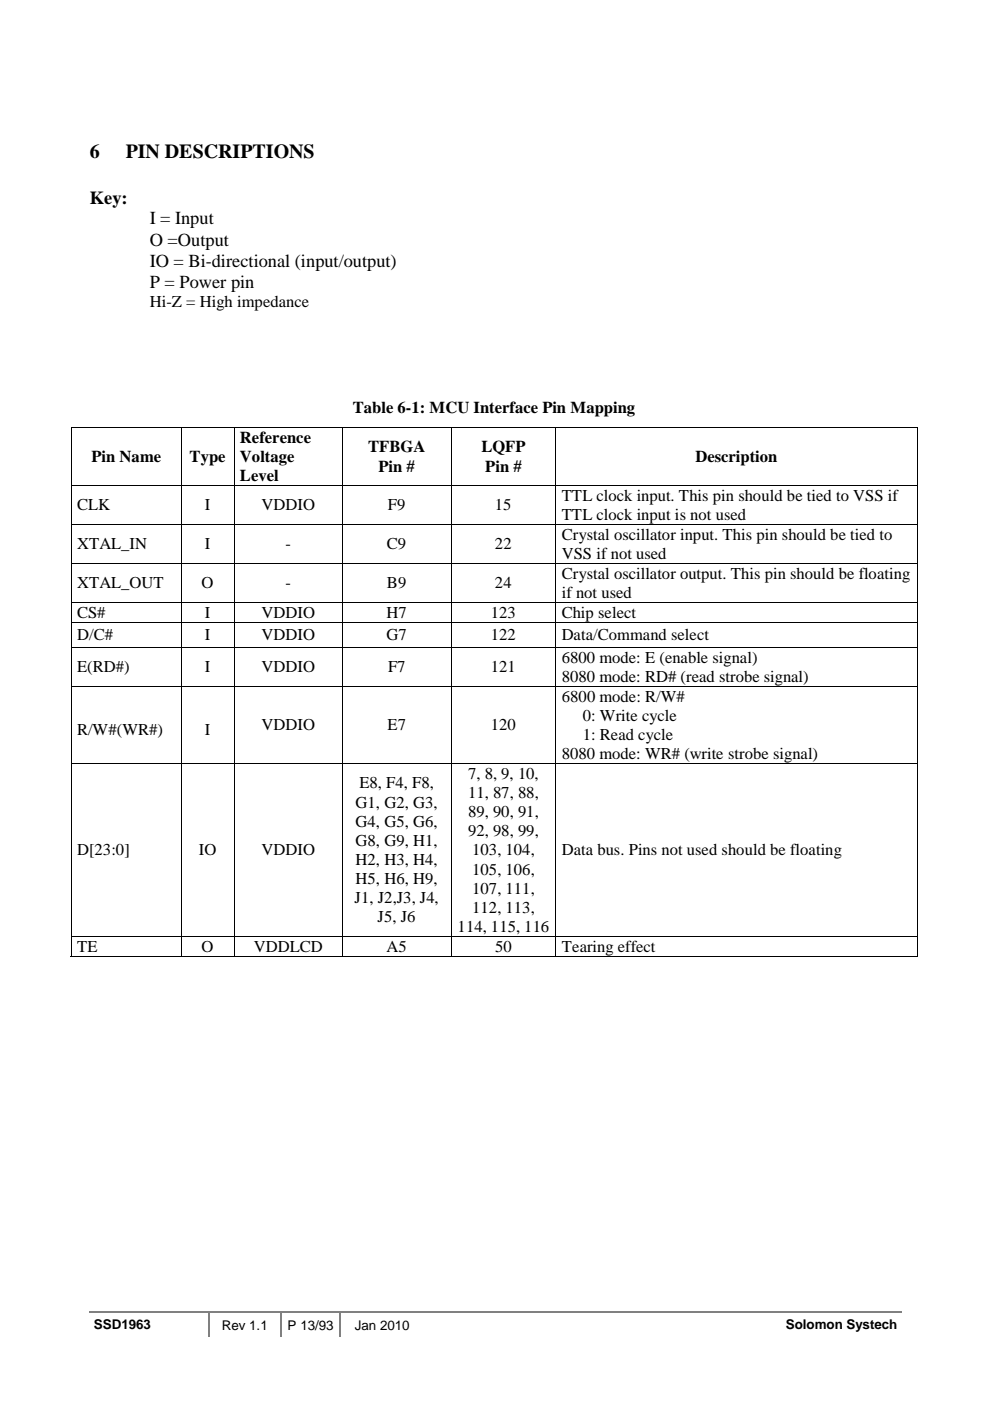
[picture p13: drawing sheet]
<svg xmlns="http://www.w3.org/2000/svg" width="210mm" height="297mm" viewBox="0 0 210 297" stroke-linecap="round" stroke-linejoin="round" font-family="sans-serif">
<defs><g id="words">
<g font-size="4.2">
<text x="19" y="33.5">6</text>
<text x="26.7" y="33.5">PIN DESCRIPTIONS</text>
</g>
<g font-size="3.9">
<text x="19" y="43.2">Key:</text>
<text x="31.8" y="47.6">I = Input</text>
<text x="31.8" y="52.1">O =Output</text>
<text x="31.8" y="56.5">IO = Bi-directional (input/output)</text>
<text x="31.8" y="61">P = Power pin</text>
</g>
<g font-size="3.5">
<text x="31.7" y="65.1">Hi-Z = High impedance</text>
<text x="74.8" y="87.6">Table 6-1: MCU Interface Pin Mapping</text>
<text x="50.9" y="93.9">Reference</text>
<text x="78.1" y="95.9">TFBGA</text>
<text x="102.1" y="95.9">LQFP</text>
<text x="19.4" y="98">Pin Name</text>
<text x="40.2" y="98">Type</text>
<text x="50.9" y="98">Voltage</text>
<text x="80.2" y="100">Pin #</text>
<text x="102.9" y="100">Pin #</text>
<text x="147.4" y="98">Description</text>
<text x="50.9" y="102">Level</text>
<text x="119.1" y="106.2">TTL clock input. This pin should be tied to VSS if</text>
<text x="16.3" y="108.2">CLK</text>
<text x="43.4" y="108.2">I</text>
<text x="55.4" y="108.2">VDDIO</text>
<text x="82.2" y="108.2">F9</text>
<text x="104.9" y="108.2">15</text>
<text x="119.1" y="110.2">TTL clock input is not used</text>
<text x="16.3" y="116.5">XTAL_IN</text>
<text x="43.4" y="116.5">I</text>
<text x="60.5" y="116.5">-</text>
<text x="82" y="116.5">C9</text>
<text x="104.9" y="116.5">22</text>
<text x="119.1" y="114.5">Crystal oscillator input. This pin should be tied to</text>
<text x="119.1" y="118.5">VSS if not used</text>
<text x="16.3" y="124.8">XTAL_OUT</text>
<text x="42.8" y="124.8">O</text>
<text x="60.5" y="124.8">-</text>
<text x="82" y="124.8">B9</text>
<text x="104.9" y="124.8">24</text>
<text x="119.1" y="122.7">Crystal oscillator output. This pin should be floating</text>
<text x="16.3" y="131">CS#</text>
<text x="43.4" y="131">I</text>
<text x="55.4" y="131">VDDIO</text>
<text x="82" y="131">H7</text>
<text x="104.1" y="131">123</text>
<text x="119.1" y="131">Chip select</text>
<text x="119.1" y="126.8">if not used</text>
<text x="16.3" y="135.8">D/C#</text>
<text x="43.4" y="135.8">I</text>
<text x="55.5" y="135.8">VDDIO</text>
<text x="82" y="135.8">G7</text>
<text x="104.1" y="135.8">122</text>
<text x="119.1" y="135.8">Data/Command select</text>
<text x="16.3" y="142.5">E(RD#)</text>
<text x="43.4" y="142.5">I</text>
<text x="55.4" y="142.5">VDDIO</text>
<text x="82.3" y="142.5">F7</text>
<text x="104.1" y="142.5">121</text>
<text x="119.1" y="140.5">6800 mode: E (enable signal)</text>
<text x="119.1" y="144.5">8080 mode: RD# (read strobe signal)</text>
<text x="119.1" y="148.8">6800 mode: R/W#</text>
<text x="16.3" y="155.9">R/W#(WR#)</text>
<text x="43.4" y="155.9">I</text>
<text x="55.5" y="154.8">VDDIO</text>
<text x="82.2" y="154.8">E7</text>
<text x="104.1" y="154.8">120</text>
<text x="123.6" y="152.8">0: Write cycle</text>
<text x="119.1" y="161">8080 mode: WR# (write strobe signal)</text>
<text x="123.6" y="156.9">1: Read cycle</text>
<text x="76.2" y="167.2">E8, F4, F8,</text>
<text x="99.2" y="165.1">7, 8, 9, 10,</text>
<text x="75.4" y="171.2">G1, G2, G3,</text>
<text x="99.2" y="169.2">11, 87, 88,</text>
<text x="99.2" y="173.3">89, 90, 91,</text>
<text x="75.4" y="175.3">G4, G5, G6,</text>
<text x="75.4" y="179.4">G8, G9, H1,</text>
<text x="99.2" y="177.3">92, 98, 99,</text>
<text x="16.3" y="181.4">D[23:0]</text>
<text x="42.2" y="181.4">IO</text>
<text x="55.4" y="181.4">VDDIO</text>
<text x="75.4" y="183.4">H2, H3, H4,</text>
<text x="100.1" y="181.4">103, 104,</text>
<text x="100.1" y="185.4">105, 106,</text>
<text x="119.1" y="181.4">Data bus. Pins not used should be floating</text>
<text x="75.2" y="191.5">J1, J2,J3, J4,</text>
<text x="75.4" y="187.5">H5, H6, H9,</text>
<text x="100.1" y="189.5">107, 111,</text>
<text x="80.1" y="195.6">J5, J6</text>
<text x="97" y="197.6">114, 115, 116</text>
<text x="100.1" y="193.5">112, 113,</text>
<text x="16.3" y="201.8">TE</text>
<text x="42.8" y="201.8">O</text>
<text x="53.8" y="201.8">VDDLCD</text>
<text x="82" y="201.8">A5</text>
<text x="105" y="201.8">50</text>
<text x="119.1" y="201.8">Tearing effect</text>
</g>
<g font-size="2.8">
<text x="19.9" y="281.9">SSD1963</text>
<text x="47" y="281.9">Rev 1.1</text>
<text x="61" y="281.9">P 13/93</text>
<text x="75.2" y="281.9">Jan 2010</text>
<text x="166.6" y="281.9">Solomon Systech</text>
</g>
</g></defs>
<path d="M18.9 278.3h172.3M44.3 278.4v5.1M59.5 278.4v5.1M72.2 278.4v5.1" fill="none" stroke="#808080" stroke-width=".34"/>
<path d="M15 90.5h.2v.1h-.2zM194.4 90.5h.1v.1h-.1zM194.4 202.7h.1v.2h-.1z" fill="#000"/>
<g fill="none" stroke="#000" stroke-width=".21">
<path d="M15 90.6h179.5M15.1 90.6v12.2M38.5 90.6v12.2M49.6 90.6v12.2M72.6 90.6v12.2M95.6 90.6v12.2M117.9 90.6v12.2M194.4 90.6v12.2M15 102.9h179.5M15 111.2h179.5M15 119.5h179.5M15.1 103v8.1"/>
<path d="M15.1 111.3v8.1M15.1 119.5v8.2M38.5 103v8.1M38.5 111.3v8.1M38.5 119.5v8.2M49.6 103v8.1M49.6 111.3v8.1M49.6 119.5v8.2M72.6 103v8.1M72.6 111.3v8.1M72.6 119.5v8.2M95.6 103v8.1"/>
<path d="M95.6 111.3v8.1M95.6 119.5v8.2M117.9 103v8.1M117.9 111.3v8.1M117.9 119.5v8.2M194.4 103v8.1M194.4 111.3v8.1M194.4 119.5v8.2M15 127.8h179.5M15 132h179.5M15 137.2h179.5M15.1 127.8v4.1"/>
<path d="M15.1 132.1v5.1M15.1 137.3v8.1M38.5 127.8v4.1M38.5 132.1v5.1M38.5 137.3v8.1M49.6 127.8v4.1M49.6 132.1v5.1M49.6 137.3v8.1M72.6 127.8v4.1M72.6 132.1v5.1M72.6 137.3v8.1M95.6 127.8v4.1"/>
<path d="M95.6 132.1v5.1M95.6 137.3v8.1M117.9 127.8v4.1M117.9 132.1v5.1M117.9 137.3v8.1M194.4 127.8v4.1M194.4 132.1v5.1M194.4 137.3v8.1M15 145.5h179.5M15.1 145.6v16.2M38.5 145.6v16.2M49.6 145.6v16.2"/>
<path d="M72.6 145.6v16.2M95.6 145.6v16.2M117.9 145.6v16.2M194.4 145.6v16.2M15 161.9h179.5M15.1 162v36.5M38.5 162v36.5M49.6 162v36.5M72.6 162v36.5M95.6 162v36.5M117.9 162v36.5M194.4 162v36.5"/>
<path d="M15 198.5h179.5M15.1 198.6v4.3M38.5 198.6v4.3M49.6 198.6v4.3M72.6 198.6v4.3M95.6 198.6v4.3M117.9 198.6v4.3M194.4 198.6v4.3M15 202.8h23.4M38.6 202.8h10.9M49.7 202.8h22.8M72.7 202.8h22.8"/>
<path d="M95.7 202.8h22.1M117.9 202.8h76.5"/>
</g>
<use href="#words"/>
</svg>
